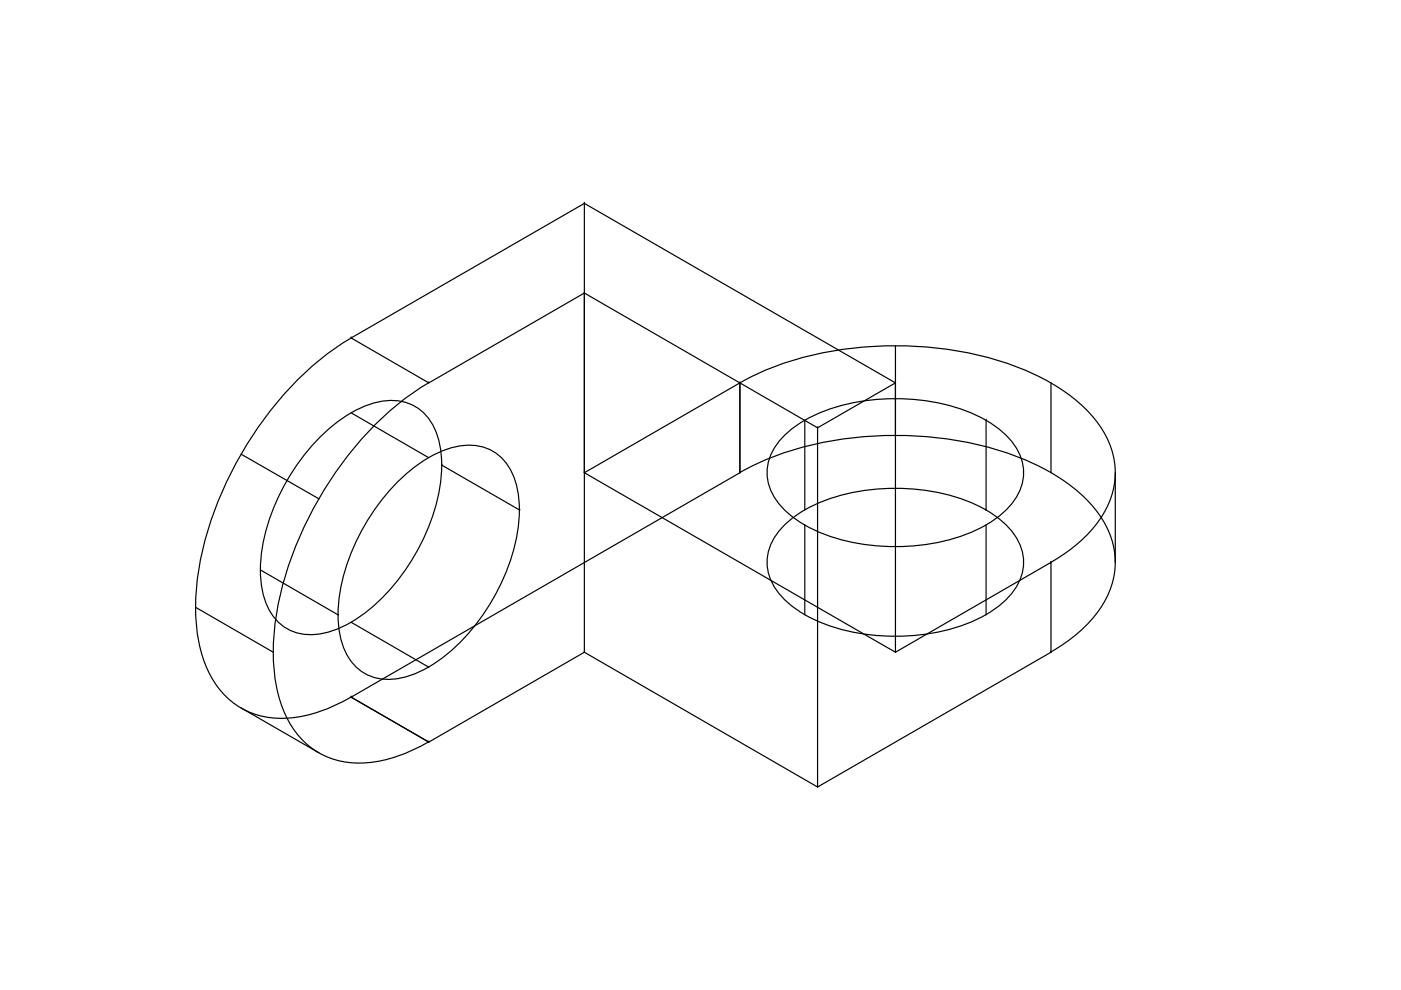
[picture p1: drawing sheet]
<svg xmlns="http://www.w3.org/2000/svg" width="297mm" height="210mm" viewBox="0 0 297 210" stroke-linecap="round" stroke-linejoin="round" font-family="sans-serif">
<!-- layer: 0 -->
<g fill="none" stroke="#000" stroke-width=".25">
<path d="M123.9 43.1h.1M123.9 43.1l-49.4 28.6M74.4 71.7a68.3 68.3 0 0 0-24.7 27.2 66.5 66.5 0 0 0-8.2 29.9 28.2 28.2 0 0 0 4.5 16.6 16.6 16.6 0 0 0 15.6 6.8 31.6 31.6 0 0 0 12.8-4.4M74.5 71.7h.1M123.9 62.1l49.4 28.6v76.2l-49.4-28.6zM123.9 62.1l-33 19.1-16.4-9.5M123.9 62.1h.1M189.9 73.3v19.1M51.1 96.3l16.5 9.5M68.4 92.2a25 25 0 0 1 12.7-7.2 9.9 9.9 0 0 1 11.4 6.6 25.9 25.9 0 0 1-.4 16.5 43.8 43.8 0 0 1-16.1 22.9 18.2 18.2 0 0 1-11.3 3.5 10.1 10.1 0 0 1-8.8-8.1 29 29 0 0 1 1.5-17 45.9 45.9 0 0 1 11-17.2zM74.5 87.5l16.4 9.6M90.9 81.2a68.3 68.3 0 0 0-24.7 27.2 66.5 66.5 0 0 0-8.3 29.9 28.2 28.2 0 0 0 4.5 16.6 16.6 16.6 0 0 0 15.7 6.8 31.6 31.6 0 0 0 12.8-4.4"/>
<path d="M90.9 81.2h.1M93.7 98.6h.1M93.7 98.6l16.5 9.5M156.9 81.2a68.3 68.3 0 0 1 35.9-7.8 66.5 66.5 0 0 1 30 7.8 28.2 28.2 0 0 1 12.1 12.2 16.6 16.6 0 0 1-1.9 16.9 31.6 31.6 0 0 1-10.2 8.9M156.9 81.2h.1M156.9 81.2v19M156.9 81.2l-33 19M166.2 92.5a29 29 0 0 1 15.4-7.2 43.7 43.7 0 0 1 25.8 2.9 18.2 18.2 0 0 1 8.7 8 10.1 10.1 0 0 1-2.6 11.8 29 29 0 0 1-15.4 7.2 43.7 43.7 0 0 1-25.9-3 18.2 18.2 0 0 1-8.7-8 10.1 10.1 0 0 1 2.7-11.7zM170.6 89.1v19M173.3 90.7l16.6-9.5v57.1l32.9-19.1v19.1M173.3 90.7h.1M189.9 81.2l-66-38.1v57.1"/>
<path d="M189.9 81.2h.1M209.1 89.1h.1M209.1 89.1v19M222.8 81.2v19M84.8 101.7a25 25 0 0 1 12.8-7.2 9.9 9.9 0 0 1 11.3 6.6 25.9 25.9 0 0 1-.3 16.5 43.8 43.8 0 0 1-16.1 22.8 18.2 18.2 0 0 1-11.3 3.6 10.1 10.1 0 0 1-8.8-8.2 29 29 0 0 1 1.4-16.9 45.9 45.9 0 0 1 11-17.2zM110.2 108.1h.1M123.9 100.2h.1M123.9 100.2l66 38.1M156.9 100.2a68.3 68.3 0 0 1 35.9-7.8 66.5 66.5 0 0 1 30 7.8 28.2 28.2 0 0 1 12.1 12.2 16.6 16.6 0 0 1-1.9 16.9 31.6 31.6 0 0 1-10.2 8.9M156.9 100.2h.1M156.9 100.2l-82.4 47.6M166.2 111.5a29 29 0 0 1 15.4-7.2 43.7 43.7 0 0 1 25.8 3 18.2 18.2 0 0 1 8.7 7.9 10.1 10.1 0 0 1-2.6 11.8 29 29 0 0 1-15.4 7.2 43.7 43.7 0 0 1-25.9-3 18.2 18.2 0 0 1-8.7-8 10.1 10.1 0 0 1 2.7-11.7z"/>
<path d="M170.6 111.3v19.1M209.1 108.1h.1M209.1 111.3v19.1M222.8 119.2h.1M236.5 100.2v19M41.5 128.8l16.4 9.5M55.2 120.8l16.5 9.6M74.5 131.9l16.4 9.6M123.9 138.3h.1M123.9 138.3l-33 19M189.9 138.3h.1M222.8 138.3h.1"/>
<path d="M222.8 138.3l-49.5 28.6M51.1 150.1l16.5 9.5M74.5 147.8h.1M74.5 147.8l16.4 9.5M90.9 157.3h.1M173.3 166.9h.1"/>
</g>
</svg>
